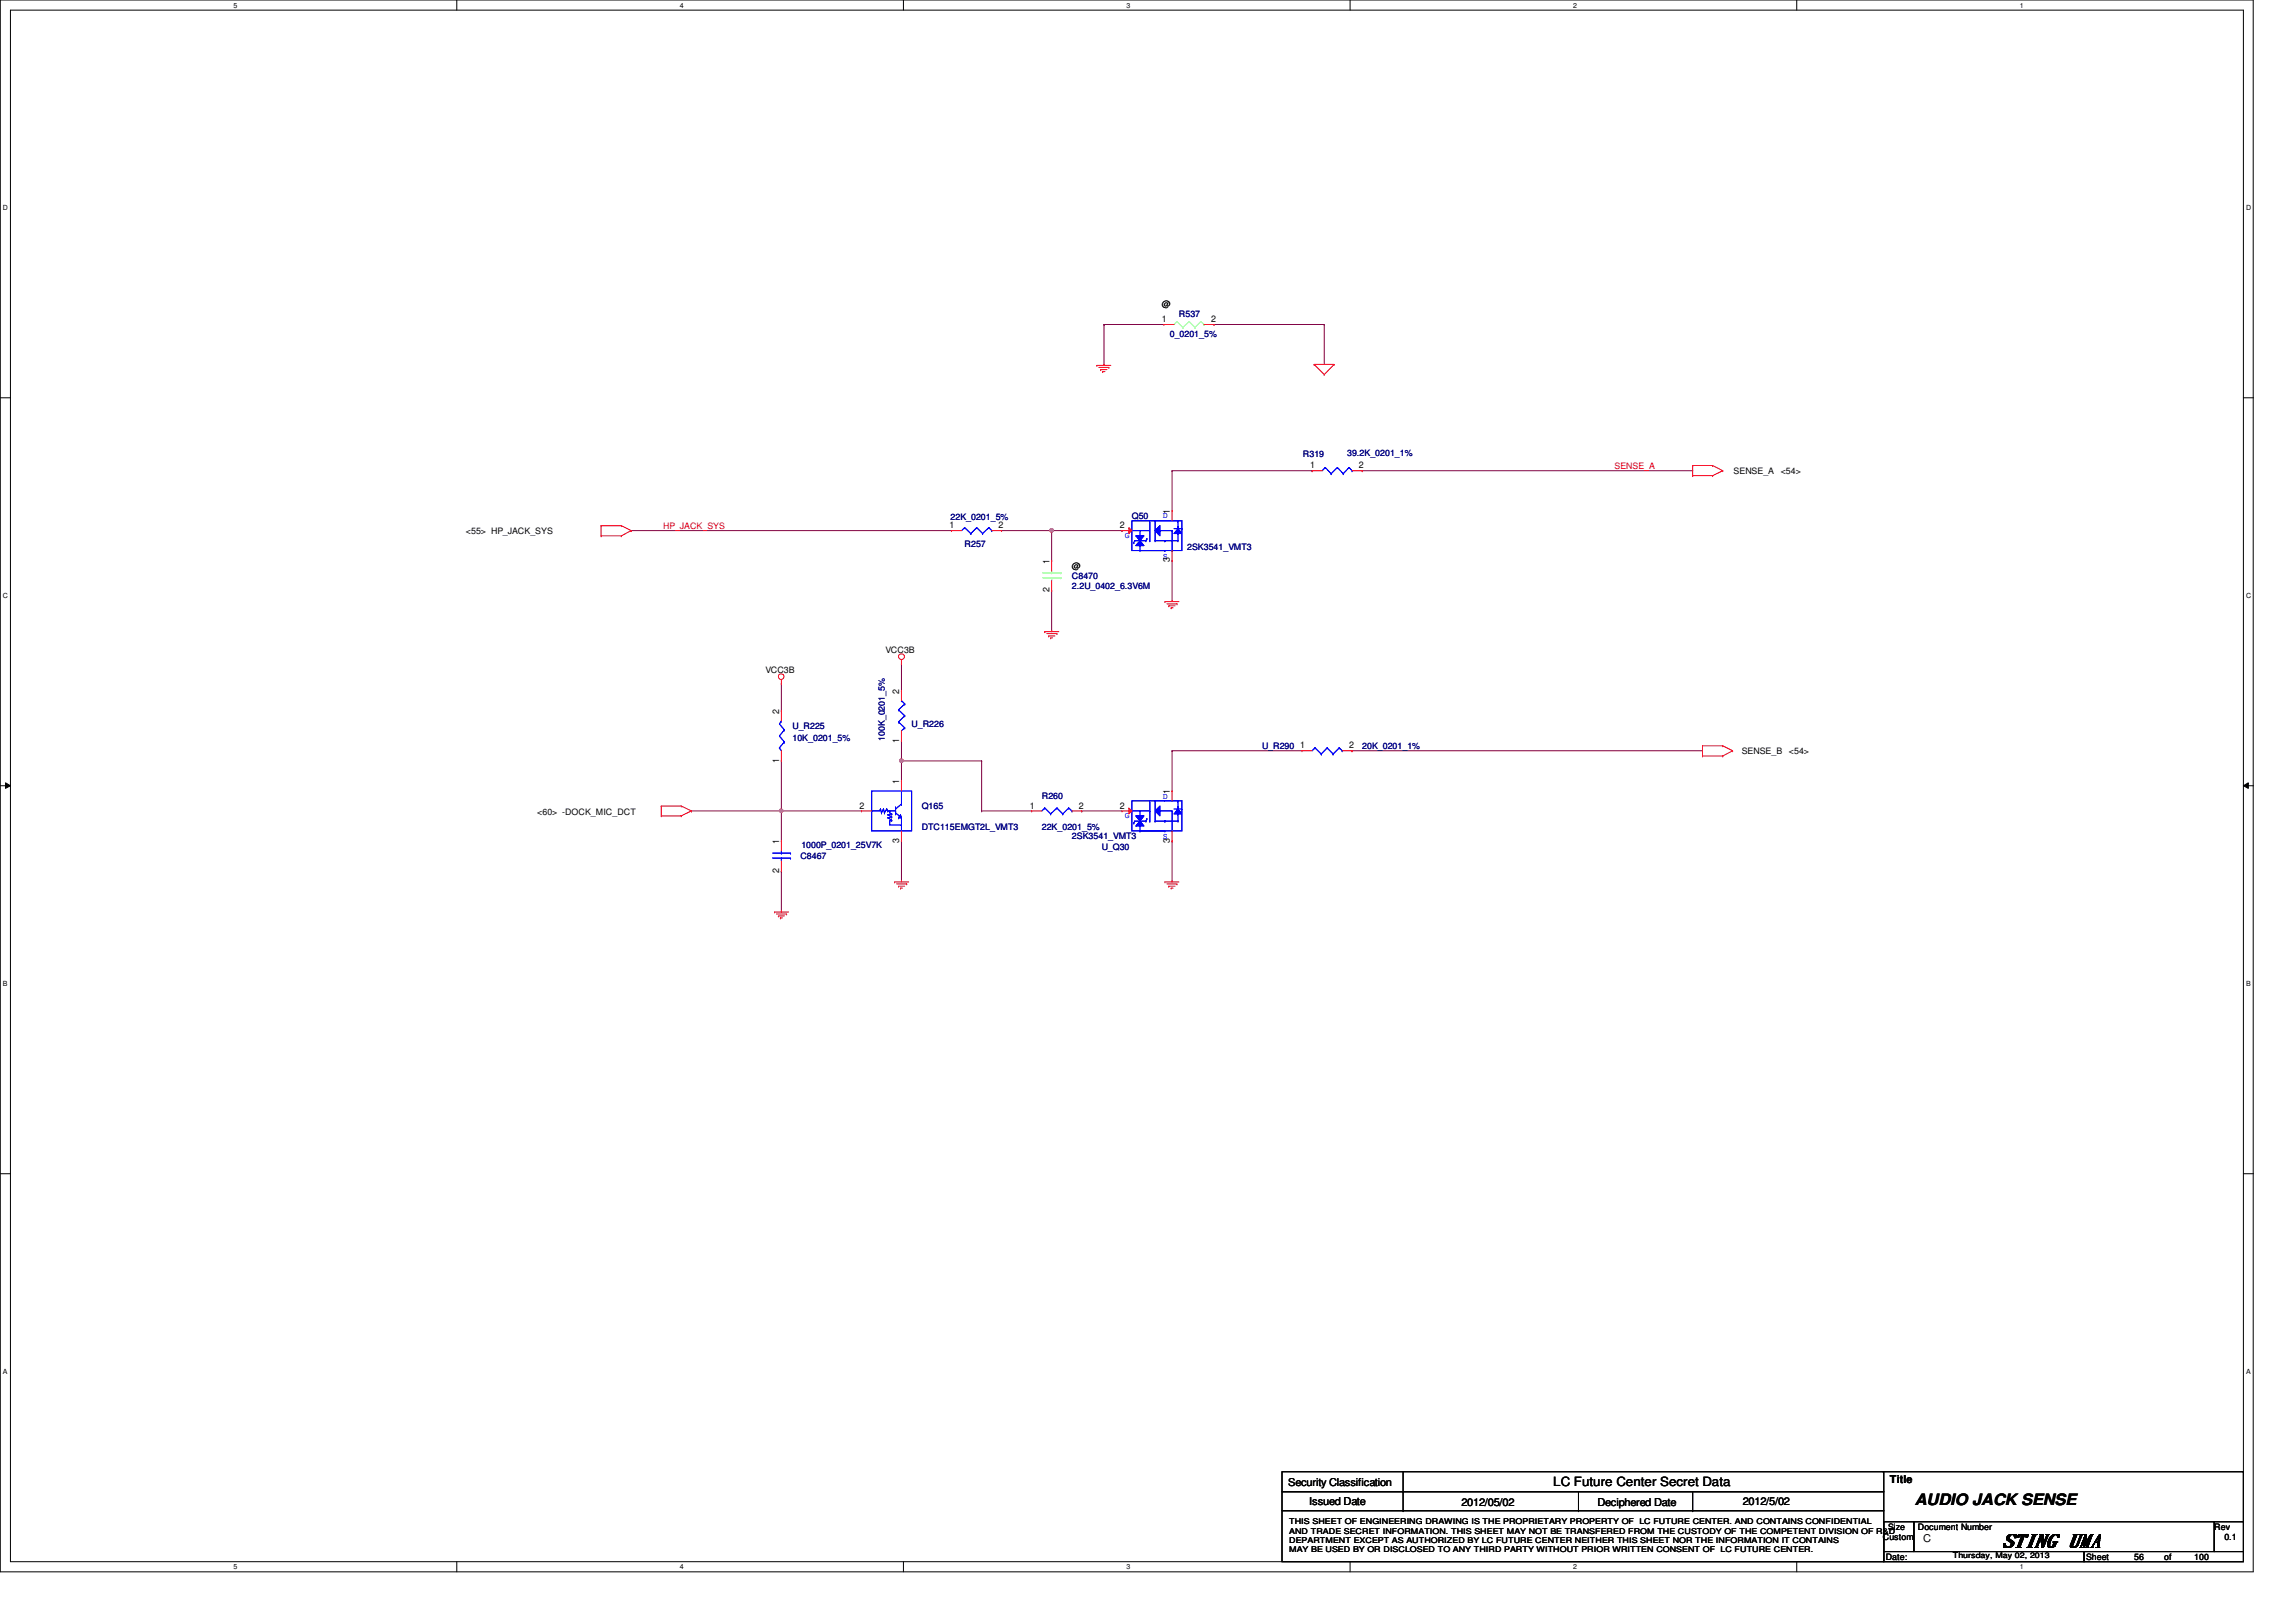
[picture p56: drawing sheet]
<svg xmlns="http://www.w3.org/2000/svg" width="297mm" height="210mm" viewBox="0 0 297 210" stroke-linecap="round" stroke-linejoin="round" font-family="sans-serif">
<defs><g id="words">
<text font-size="2.4" x="258.9" y="200.2">STING UMA</text>
<text font-size="2" x="247.7" y="194.8">AUDIO JACK SENSE</text>
<text font-size="1.7" x="201" y="192.3">LC Future Center Secret Data</text>
<g font-size="1.4">
<text x="244.5" y="191.9">Title</text>
<text x="166.7" y="192.3">Security Classification</text>
<text x="169.4" y="194.7">Issued Date</text>
<text x="189.1" y="194.9">2012/05/02</text>
<text x="206.7" y="194.9">Deciphered Date</text>
<text x="225.5" y="194.7">2012/5/02</text>
<text x="248.8" y="199.5">C</text>
</g>
<g font-size="1.2">
<text x="150.3" y="41.7">1</text>
<text x="156.7" y="41.7">2</text>
<text x="169.5" y="60.6">1</text>
<text x="175.8" y="60.6">2</text>
<text x="122.8" y="68.4">1</text>
<text x="129.2" y="68.4">2</text>
<text x="144.9" y="68.4">2</text>
<text x="151.3" y="66.5" transform="rotate(-90 151.3 66.5)">1</text>
<text x="135.8" y="76.7" transform="rotate(-90 135.8 76.7)">2</text>
<text x="135.8" y="73" transform="rotate(-90 135.8 73)">1</text>
<text x="151.3" y="72.8" transform="rotate(-90 151.3 72.8)">3</text>
<text x="116.3" y="89.8" transform="rotate(-90 116.3 89.8)">2</text>
<text x="100.8" y="92.4" transform="rotate(-90 100.8 92.4)">2</text>
<text x="100.8" y="98.7" transform="rotate(-90 100.8 98.7)">1</text>
<text x="116.3" y="101.5" transform="rotate(-90 116.3 101.5)">1</text>
<text x="116.3" y="96.1" transform="rotate(-90 116.3 96.1)">1</text>
<text x="168.2" y="96.9">1</text>
<text x="174.5" y="96.9">2</text>
<text x="111.2" y="104.6">2</text>
<text x="133.2" y="104.6">1</text>
<text x="139.6" y="104.6">2</text>
<text x="144.9" y="104.6">2</text>
<text x="151.3" y="102.7" transform="rotate(-90 151.3 102.7)">1</text>
<text x="100.8" y="112.9" transform="rotate(-90 100.8 112.9)">2</text>
<text x="100.8" y="109.2" transform="rotate(-90 100.8 109.2)">1</text>
<text x="116.3" y="109.1" transform="rotate(-90 116.3 109.1)">3</text>
<text x="151.3" y="109.1" transform="rotate(-90 151.3 109.1)">3</text>
</g>
<g font-size="1.1">
<text x="150.3" y="39.7">@</text>
<text x="224.3" y="61.3">SENSE_A</text>
<text x="230.4" y="61.3">&lt;54&gt;</text>
<text x="60.3" y="69.1">&lt;55&gt; HP_JACK_SYS</text>
<text x="138.7" y="73.7">@</text>
<text x="99" y="87.1">VCC3B</text>
<text x="114.6" y="84.5">VCC3B</text>
<text x="225.3" y="97.6">SENSE_B</text>
<text x="231.4" y="97.6">&lt;54&gt;</text>
<text x="69.5" y="105.4">&lt;60&gt; -DOCK_MIC_DCT</text>
<text x="243.6" y="199.3">Custom</text>
<text x="244" y="201.9">Date:</text>
<text x="244.3" y="198">Size</text>
<text x="248.1" y="198">Document Number</text>
<text x="269.9" y="201.9">Sheet</text>
<text x="276.1" y="201.9">56</text>
<text x="280" y="201.9">of</text>
<text x="283.9" y="201.9">100</text>
<text x="286.5" y="198">Rev</text>
<text x="287.8" y="199.3">0.1</text>
</g>
<g font-size="1.1" fill="#000080">
<text x="152.5" y="41">R537</text>
<text x="151.3" y="43.6">0_0201_5%</text>
<text x="168.6" y="59.1">R319</text>
<text x="174.3" y="59">39.2K_0201_1%</text>
<text x="123" y="67.3">22K_0201_5%</text>
<text x="124.8" y="70.8">R257</text>
<text x="146.4" y="67.2">Q50</text>
<text x="153.6" y="71.2">2SK3541_VMT3</text>
<text x="138.7" y="75">C8470</text>
<text x="138.7" y="76.2">2.2U_0402_6.3V6M</text>
<text x="102.5" y="94.4">U_R225</text>
<text x="102.5" y="95.9">10K_0201_5%</text>
<text x="114.5" y="95.9" transform="rotate(-90 114.5 95.9)">100K_0201_5%</text>
<text x="117.9" y="94.1">U_R226</text>
<text x="163.3" y="97">U_R290</text>
<text x="176.2" y="97">20K_0201_1%</text>
<text x="119.2" y="104.7">Q165</text>
<text x="119.2" y="107.4">DTC115EMGT2L_VMT3</text>
<text x="134.8" y="103.5">R260</text>
<text x="134.8" y="107.4">22K_0201_5%</text>
<text x="103.5" y="111.2">C8467</text>
<text x="103.7" y="109.7">1000P_0201_25V7K</text>
<text x="138.7" y="108.6">2SK3541_VMT3</text>
<text x="142.5" y="109.9">U_Q30</text>
</g>
<g font-size="1.1" fill="#f00">
<text x="208.9" y="60.7">SENSE_A</text>
<text x="85.8" y="68.4">HP_JACK_SYS</text>
</g>
<g font-size="1.1" fill="#00f">
<text x="145.5" y="69.6">G</text>
<text x="150.4" y="67.1">D</text>
<text x="150.4" y="72.3">S</text>
<text x="145.5" y="105.9">G</text>
<text x="150.4" y="103.3">D</text>
<text x="150.4" y="108.6">S</text>
</g>
<g font-size="1">
<text x="166.8" y="197.3">THIS SHEET OF ENGINEERING DRAWING IS THE PROPRIETARY PROPERTY OF LC FUTURE CENTER. AND CONTAINS CONFIDENTIAL</text>
<text x="166.8" y="198.5">AND TRADE SECRET INFORMATION. THIS SHEET MAY NOT BE TRANSFERED FROM THE CUSTODY OF THE COMPETENT DIVISION OF R&amp;D</text>
<text x="166.8" y="199.6">DEPARTMENT EXCEPT AS AUTHORIZED BY LC FUTURE CENTER NEITHER THIS SHEET NOR THE INFORMATION IT CONTAINS</text>
<text x="166.8" y="200.8">MAY BE USED BY OR DISCLOSED TO ANY THIRD PARTY WITHOUT PRIOR WRITTEN CONSENT OF LC FUTURE CENTER.</text>
<text x="252.6" y="201.7">Thursday, May 02, 2013</text>
</g>
<g font-size=".9">
<text x="30.2" y="1">5</text>
<text x="88" y="1">4</text>
<text x="145.8" y="1">3</text>
<text x="203.5" y="1">2</text>
<text x="261.3" y="1">1</text>
<text x=".4" y="27.2">D</text>
<text x="290.6" y="27.2">D</text>
<text x=".4" y="77.3">C</text>
<text x="290.6" y="77.3">C</text>
<text x=".4" y="127.6">B</text>
<text x="290.6" y="127.6">B</text>
<text x=".4" y="177.8">A</text>
<text x="290.6" y="177.8">A</text>
<text x="30.2" y="203.1">5</text>
<text x="88" y="203.1">4</text>
<text x="145.8" y="203.1">3</text>
<text x="203.5" y="203.1">2</text>
<text x="261.3" y="203.1">1</text>
</g>
</g></defs>
<path d="M0 0h291.5v203.4h-291.5zM1.4 1.3h288.8v200.8h-288.8z" fill="none" stroke="#000" stroke-width=".13"/>
<g fill="#fff">
<path d="M30.2 .2h.5v1h-.5z"/>
<path d="M30.2 202.3h.5v1h-.5z"/>
</g>
<path d="M59.1 0v1.3M59.1 202.1v1.3" fill="none" stroke="#000" stroke-width=".13"/>
<g fill="#fff">
<path d="M88 .2h.5v1h-.5z"/>
<path d="M88 202.3h.5v1h-.5z"/>
</g>
<path d="M116.9 0v1.3M116.9 202.1v1.3" fill="none" stroke="#000" stroke-width=".13"/>
<g fill="#fff">
<path d="M145.7 .2h.6v1h-.6z"/>
<path d="M145.7 202.3h.6v1h-.6z"/>
</g>
<path d="M174.7 0v1.3M174.7 202.1v1.3" fill="none" stroke="#000" stroke-width=".13"/>
<g fill="#fff">
<path d="M203.5 .2h.5v1h-.5z"/>
<path d="M203.5 202.3h.5v1h-.5z"/>
</g>
<path d="M232.4 0v1.3M232.4 202.1v1.3" fill="none" stroke="#000" stroke-width=".13"/>
<g fill="#fff">
<path d="M261.3 .2h.5v1h-.5z"/>
<path d="M261.3 202.3h.5v1h-.5z"/>
<path d="M.4 26.4h.6v1h-.6z"/>
<path d="M290.6 26.4h.6v1h-.6z"/>
<path d="M.4 76.5h.6v1.1h-.6z"/>
<path d="M290.6 76.5h.6v1.1h-.6z"/>
</g>
<path d="M0 51.5h1.4M290.2 51.5h1.3" fill="none" stroke="#000" stroke-width=".13"/>
<g fill="#fff">
<path d="M.4 126.7h.6v1.1h-.6z"/>
<path d="M290.6 126.7h.6v1.1h-.6z"/>
</g>
<path d="M0 101.7h1.4M.7 101.3l.7 .4-.7 .3zM290.2 101.7l.7-.4v.7zM290.2 101.7h1.3" fill="none" stroke="#000" stroke-width=".13"/>
<path d="M.7 101.3l.7 .4-.7 .3zM290.2 101.7l.7-.4v.7z" fill="#000"/>
<g fill="#fff">
<path d="M.4 177h.5v1h-.5z"/>
<path d="M290.6 177h.5v1h-.5z"/>
</g>
<path d="M0 151.9h1.4M290.2 151.9h1.3" fill="none" stroke="#000" stroke-width=".13"/>
<g fill="none" stroke="#800040" stroke-width=".13">
<path d="M142.8 42h.1M142.8 42h7.8M142.8 42v5.2M157.1 42h.1M157.1 42h14.2M171.3 42h.1M171.3 42v5.2M81.7 68.7h.1M81.7 68.7h41.4M129.6 68.7h6.5M136.1 68.7h.1M151.6 72.6h.1"/>
<path d="M151.6 72.6v5.1M176.2 60.9h.1M176.2 60.9h42.8M151.6 97.2h.1M151.6 97.2v5.2M151.6 97.2h16.8M174.9 97.2h.1M174.9 97.2h45.4"/>
</g>
<circle cx="136.1" cy="68.6" r=".25" fill="#f0f"/>
<circle cx="136.1" cy="68.6" r=".25" fill="none" stroke="#f0f" stroke-width=".13"/>
<g fill="none" stroke="#800040" stroke-width=".13">
<path d="M136.1 68.7h.1M136.1 68.7v3.9M136.1 76.5v5.1M136.1 68.7h9.1M145.2 68.7h.1M151.6 60.9h.1M151.6 60.9v5.2M151.6 60.9h18.2M169.8 60.9h.1M116.6 98.5h.1M116.6 98.5h10.4M127 98.5h.1"/>
<path d="M127 98.5v6.4M136.1 81.6h.1M127 104.9h.1M127 104.9h6.5M140 104.9h.1M140 104.9h5.2M151.6 108.8h.1M151.6 108.8v5.2"/>
</g>
<circle cx="116.6" cy="98.4" r=".25" fill="#f0f"/>
<circle cx="116.6" cy="98.4" r=".25" fill="none" stroke="#f0f" stroke-width=".13"/>
<path d="M116.6 98.5h.1M116.6 85.9h.1M116.6 85.9v3.5M116.6 95.9v5.1M89.4 104.9h.1M89.4 104.9h22.1M101.1 104.9h.1" fill="none" stroke="#800040" stroke-width=".13"/>
<path d="M100.9 104.7h.3l.1 .2-.1 .2-.2 .1-.1-.1z" fill-rule="evenodd" fill="#f0f"/>
<path d="M100.9 104.7h.3l.1 .2-.1 .2-.2 .1-.1-.1z" fill="none" stroke="#f0f" stroke-width=".13"/>
<path d="M101.1 98.5h.1M101.1 88.5h.1M101.1 88.5v3.5M101.1 98.5v10.3M101.1 104.9h.1M101.1 112.7h.1M101.1 112.7v5.2M116.6 108.8h.1M116.6 108.8v5.2" fill="none" stroke="#800040" stroke-width=".13"/>
<g fill="none" stroke="#f00" stroke-width=".13">
<path d="M141.9 47.3h.1M141.9 47.3h1.8M142.2 47.5h1.3M142.4 47.8h.1M142.4 47.8h.8M142.7 48.1h.1M142.7 48.1h.3M142.8 47.2h.1M142.8 47.2v.1M143.5 47.5h.1M170 47.2h.1M170 47.2h2.6"/>
<path d="M170 47.2l1.3 1.3M171.3 48.5h.1M172.6 47.2h.1M172.6 47.2l-1.3 1.3M77.8 68h.1M77.8 69.3h.1M77.8 68h2.6M77.8 68v1.3M77.8 69.3h2.6M80.4 68h.1M80.4 69.3h.1M80.4 68l1.3 .7"/>
<path d="M81.7 68.7h.1M81.7 68.7l-1.3 .6M150.7 77.9h.1M150.7 77.9h1.8M151 78.1h1.3M151.2 78.4h.1M151.2 78.4h.8M151.5 78.7h.1M151.5 78.7h.3M151.6 77.7h.1M151.6 77.7v.2M152.3 78.1h.1"/>
<path d="M169.8 60.9h.1M169.8 60.9h1.3M174.9 60.9h1.3M176.2 60.9h.1M219 60.2h.1M219 61.6h.1M219 60.2h2.6M219 60.2v1.4M219 61.6h2.6M221.6 60.2h.1M221.6 61.6h.1M221.6 60.2l1.3 .7"/>
<path d="M222.9 60.9h.1M222.9 60.9l-1.3 .7M101.1 88.5h.1M101.1 88v.5M116.6 85.9h.1M116.6 95.9h.1M116.6 89.4h.1M116.6 85.4v.5M116.6 89.4v1.3M116.6 94.6v1.3M135.2 81.7h.1M135.2 81.7h1.8"/>
<path d="M135.4 82h1.3M135.7 82.3h.1M135.7 82.3h.8M135.9 82.5h.1M135.9 82.5h.3M136.1 81.6h.1M136.1 81.6v.1M136.7 82h.1M220.3 96.5h.1M220.3 97.8h.1M220.3 96.5h2.6M220.3 96.5v1.3"/>
<path d="M220.3 97.8h2.6M222.9 96.5h.1M222.9 97.8h.1M222.9 96.5l1.3 .7M224.2 97.2h.1M224.2 97.2l-1.3 .6M85.6 105.6h.1M85.6 104.3h.1M85.6 104.3h2.5M85.6 105.6h2.5M85.6 104.3v1.3M88.1 104.3h.1"/>
<path d="M88.1 105.6h.1M88.1 104.3l1.3 .6M89.4 104.9h.1M89.4 104.9l-1.3 .7M100.2 118h.1M100.2 118h1.8M100.5 118.3h1.3M100.7 118.5h.1M100.7 118.5h.8M101 118.8h.1M101 118.8h.2M101.1 117.9h.1"/>
<path d="M101.1 117.9v.1M101.8 118.3h.1M115.7 114.1h.1M115.7 114.1h1.9M116 114.4h1.3M116.2 114.7h.1M116.2 114.7h.8M116.5 114.9h.1M116.5 114.9h.3M116.6 114h.1M116.6 114v.1M117.3 114.4h.1"/>
<path d="M133.5 104.9h.1M133.5 104.9h1.3M138.7 104.9h1.3M140 104.9h.1M150.7 114.1h.1M150.7 114.1h1.8M151 114.4h1.3M151.2 114.7h.1M151.2 114.7h.8M151.5 114.9h.1M151.5 114.9h.3M151.6 114h.1"/>
<path d="M151.6 114v.1M152.3 114.4h.1"/>
<circle cx="101.1" cy="87.6" r=".37"/>
<circle cx="116.6" cy="85" r=".37"/>
</g>
<g fill="none" stroke="#000" stroke-width=".13">
<path d="M165.9 190.5h77.8v2.5h-77.8zM165.9 193h77.8v2.5h-77.8zM165.9 195.5h77.8v6.6h-77.8zM181.5 193h.1M181.5 195.5h.1M181.5 190.5v5M204.2 195.5h.1M204.2 193v2.5M219 195.5h.1M219 193v2.5M243.6 190.5h46.6M243.7 196.9h3.9v3.9h-3.9z"/>
<path d="M247.6 196.9h38.9v3.9h-38.9zM286.5 196.9h3.7v3.9h-3.7zM290.2 190.5h.1M290.2 190.5v6.4M243.7 200.8h25.9v1.3h-25.9zM269.6 200.8h20.6v1.3h-20.6z"/>
</g>
<g fill="none" stroke="#00f" stroke-width=".13">
<path d="M171.4 60.5h.1M171.4 60.5l-.3 .4M171.4 60.5l.8 .8M172.2 61.3h.1M173 60.5h.1M173 60.5l-.8 .8M173 60.5l.8 .8M173.8 61.3h.1M174.5 60.5h.1M174.5 60.5l-.7 .8M174.5 60.5l.4 .4M174.9 60.9h.1"/>
<path d="M116.2 93.4h.1M116.2 91.9h.1M116.2 93.4l.8 .8M116.2 91.9l.8 .7M116.6 90.7h.1M116.6 90.7l.4 .4M117 94.2h.1M117 92.6h.1M117 91.1h.1M117 94.2l-.4 .4M117 92.6l-.8 .8M117 91.1l-.8 .8"/>
<path d="M135.2 104.6h.1M135.2 104.6l-.4 .3M135.2 104.6l.7 .7M135.9 105.3h.1M136.7 104.6h.1M136.7 104.6l-.8 .7M136.7 104.6l.8 .7M137.5 105.3h.1M138.3 104.6h.1M138.3 104.6l-.8 .7M138.3 104.6l.4 .3M138.7 104.9h.1"/>
</g>
<path d="M149.4 68.7l.7-.7v1.3z" fill="#00f"/>
<path d="M149.4 68.7l.7-.7v1.3z" fill="none" stroke="#00f" stroke-width=".13"/>
<path d="M152.4 68.4l.5 .6h-1z" fill="#00f"/>
<g fill="none" stroke="#00f" stroke-width=".13">
<path d="M146.7 70.2h.1M148.2 70h.1M148.2 70h-1.4l-.1 .2M148.4 69.7h.1M148.4 69.7l-.2 .3M148.8 70h.1M148.8 67.4v2.6M149.4 67.4h.1M149.4 70h.1M149.4 67.4h3M149.4 67.4v2.6M149.4 70h3"/>
<path d="M150.1 68.7h.1M150.1 68.7h1.5M150.7 70h.1M151.6 68.7h.1M151.6 68.7v1.3M151.9 68.4h1M152.4 68.4l.5 .6h-1zM152.4 67.4h.1M152.4 68.2h.1M152.4 70h.1M152.4 69h.1M152.4 67.4v1"/>
<path d="M152.4 69v1M152.9 68.4h.1"/>
</g>
<path d="M147.5 70l.5 .6h-1.1z" fill="#00f"/>
<path d="M147.5 70l.5 .6h-1.1z" fill="none" stroke="#00f" stroke-width=".13"/>
<path d="M146.9 69.3h1.1l-.5 .7z" fill="#00f"/>
<path d="M146.4 67.4h6.5v3.8h-6.5zM146.4 68.7h2.4M146.9 69.3h1.1l-.5 .7zM147.5 69.3h.1M147.5 71.2h.1M147.5 68.7v.6M147.5 70.6v.6M147.5 71.2h3.2M148.8 68.7h.1M150.7 71.2h.1M151.6 71.2h.1M151.6 70v1.2" fill="none" stroke="#00f" stroke-width=".13"/>
<path d="M149.4 68.7l.7-.7v1.3z" fill="#00f"/>
<path d="M149.4 68.7l.7-.7v1.3z" fill="none" stroke="#00f" stroke-width=".13"/>
<path d="M152.4 68.4l.5 .6h-1z" fill="#00f"/>
<g fill="none" stroke="#00f" stroke-width=".13">
<path d="M146.7 70.2h.1M148.2 70h.1M148.2 70h-1.4l-.1 .2M148.4 69.7h.1M148.4 69.7l-.2 .3M148.8 70h.1M148.8 67.4v2.6M149.4 67.4h.1M149.4 70h.1M149.4 67.4h3M149.4 67.4v2.6M149.4 70h3"/>
<path d="M150.1 68.7h.1M150.1 68.7h1.5M150.7 70h.1M151.6 68.7h.1M151.6 68.7v1.3M151.9 68.4h1M152.4 68.4l.5 .6h-1zM152.4 67.4h.1M152.4 68.2h.1M152.4 70h.1M152.4 69h.1M152.4 67.4v1"/>
<path d="M152.4 69v1M152.9 68.4h.1"/>
</g>
<path d="M147.5 70l.5 .6h-1.1z" fill="#00f"/>
<path d="M147.5 70l.5 .6h-1.1z" fill="none" stroke="#00f" stroke-width=".13"/>
<path d="M146.9 69.3h1.1l-.5 .7z" fill="#00f"/>
<path d="M146.4 67.4h6.5v3.8h-6.5zM146.4 68.7h2.4M146.9 69.3h1.1l-.5 .7zM147.5 69.3h.1M147.5 71.2h.1M147.5 68.7v.6M147.5 70.6v.6M147.5 71.2h3.2M148.8 68.7h.1M150.7 71.2h.1M151.6 71.2h.1M151.6 70v1.2" fill="none" stroke="#00f" stroke-width=".13"/>
<path d="M146 68.3l.4 .4-.4 .3z" fill="#f00"/>
<g fill="none" stroke="#f00" stroke-width=".13">
<path d="M150.6 42h.1M150.6 42h1.3M155.8 42h1.3M157.1 42h.1M136.1 72.6h.1M136.1 76.5h.1M136.1 72.6v1.3M136.1 75.1v1.4M145.2 68.7h.1M145.2 68.7h1.2M146 68.3l.4 .4-.4 .3zM151.6 66.1h.1"/>
<path d="M151.6 72.6h.1M151.6 66.1v1.3M151.6 71.2v1.4M101.1 98.5h.1M101.1 92h.1M101.1 92v1.3M101.1 97.2v1.3M168.4 97.2h.1M168.4 97.2h1.4M173.6 97.2h1.3M174.9 97.2h.1M101.1 108.8h.1"/>
<path d="M101.1 112.7h.1M101.1 108.8v1.3M101.1 111.4v1.3M111.5 104.9h.1M111.5 104.9h1.3M116.6 101h.1M116.6 108.8h.1M116.6 101v1.4M116.6 107.5v1.3"/>
</g>
<g fill="none" stroke="#80ff80" stroke-width=".13">
<path d="M152.3 41.6h.1M152.3 41.6l-.4 .4M152.3 41.6l.7 .8M153 42.4h.1M153.8 41.6h.1M153.8 41.6l-.8 .8M153.8 41.6l.8 .8M154.6 42.4h.1M155.4 41.6h.1M155.4 41.6l-.8 .8M155.4 41.6l.4 .4M155.8 42h.1"/>
<path d="M134.9 74.8h2.3M134.9 74.1h2.3M136.1 74.1h.1M136.1 74.8h.1M136.1 73.9v.2M136.1 74.8v.3M137.2 74.8h.1M137.2 74.1h.1"/>
</g>
<g fill="none" stroke="#00f" stroke-width=".13">
<path d="M100.8 96.8h.1M100.8 96.8l.3 .4M101.1 93.3h.1M101.1 93.3l-.3 .4 .7 .7M101.5 96h.1M101.5 94.4h.1M101.5 94.4l-.7 .8 .7 .8M101.5 96l-.7 .8M170.1 96.8h.1M170.1 96.8l-.3 .4M170.1 96.8l.8 .8M170.9 97.6h.1"/>
<path d="M171.7 96.8h.1M171.7 96.8l-.8 .8M171.7 96.8l.8 .8M172.5 97.6h.1M173.3 96.8h.1M173.3 96.8l-.8 .8M173.3 96.8l.3 .4M173.6 97.2h.1M99.9 111h2.4M99.9 110.4h2.4M101.1 110.4h.1M101.1 111h.1"/>
<path d="M101.1 110.1v.3M101.1 111v.4M102.3 111h.1M102.3 110.4h.1M112.8 102.4h5.1v5.1h-5.1zM112.8 104.9h.1M113.9 104.7h.1M113.9 104.7l-.1 .2h-1M113.9 104.7l.1 .5M114 105.2h.1M114.3 104.7h.1M114.3 104.7l.1 .5"/>
<path d="M114.3 104.7l-.3 .5M114.4 105.2h.1M114.7 104.7h.1M114.7 104.7l.1 .2M114.7 104.7l-.3 .5M114.8 104.9h.1M114.8 104.9h1.1M115.1 104.9h.1M115.1 106.3h.1M115.1 104.9v.3l.3 .1M115.1 106.3v.5h1.5M115.4 105.3h.1"/>
<path d="M115.4 106.1h.1M115.4 105.7h.1M115.4 105.7l-.6 .1 .6 .3M115.4 105.3l-.6 .2 .6 .2M115.4 106.1l-.3 .2M115.9 104.4h.1M115.9 104.9h.1M115.9 104.4v1.1M115.9 105.2l.7 .6M116.2 105.8h.1M116.2 105.8h.4M116.5 105.5h.1"/>
<path d="M116.5 105.5l.1 .3M116.5 105.5l-.3 .3M116.6 107.5h.1M116.6 104.1h.1M116.6 106.8h.1M116.6 105.8h.1M116.6 102.4v1.7M116.6 105.8v1.7M116.6 104.1l-.7 .6"/>
</g>
<path d="M149.4 104.9l.7-.6v1.3z" fill="#00f"/>
<path d="M149.4 104.9l.7-.6v1.3z" fill="none" stroke="#00f" stroke-width=".13"/>
<path d="M152.4 104.7l.5 .6h-1z" fill="#00f"/>
<g fill="none" stroke="#00f" stroke-width=".13">
<path d="M146.7 106.5h.1M148.2 106.3h.1M148.2 106.3h-1.4l-.1 .2M148.4 106h.1M148.4 106l-.2 .3M148.8 106.3h.1M148.8 103.6v2.7M149.4 103.6h.1M149.4 106.3h.1M149.4 103.6h3M149.4 103.6v2.7M149.4 106.3h3"/>
<path d="M150.1 104.9h.1M150.1 104.9h1.5M150.7 106.3h.1M151.6 104.9h.1M151.6 104.9v1.4M151.9 104.7h1M152.4 104.7l.5 .6h-1zM152.4 103.6h.1M152.4 104.4h.1M152.4 106.3h.1M152.4 105.3h.1M152.4 103.6v1.1"/>
<path d="M152.4 105.3v1M152.9 104.7h.1"/>
</g>
<path d="M147.5 106.3l.5 .6h-1.1z" fill="#00f"/>
<path d="M147.5 106.3l.5 .6h-1.1z" fill="none" stroke="#00f" stroke-width=".13"/>
<path d="M146.9 105.6h1.1l-.5 .7z" fill="#00f"/>
<path d="M146.4 103.6h6.5v3.9h-6.5zM146.4 104.9h2.4M146.9 105.6h1.1l-.5 .7zM147.5 105.6h.1M147.5 107.5h.1M147.5 104.9v.7M147.5 106.9v.6M147.5 107.5h3.2M148.8 104.9h.1M150.7 107.5h.1M151.6 107.5h.1M151.6 106.3v1.2" fill="none" stroke="#00f" stroke-width=".13"/>
<path d="M149.4 104.9l.7-.6v1.3z" fill="#00f"/>
<path d="M149.4 104.9l.7-.6v1.3z" fill="none" stroke="#00f" stroke-width=".13"/>
<path d="M152.4 104.7l.5 .6h-1z" fill="#00f"/>
<g fill="none" stroke="#00f" stroke-width=".13">
<path d="M146.7 106.5h.1M148.2 106.3h.1M148.2 106.3h-1.4l-.1 .2M148.4 106h.1M148.4 106l-.2 .3M148.8 106.3h.1M148.8 103.6v2.7M149.4 103.6h.1M149.4 106.3h.1M149.4 103.6h3M149.4 103.6v2.7M149.4 106.3h3"/>
<path d="M150.1 104.9h.1M150.1 104.9h1.5M150.7 106.3h.1M151.6 104.9h.1M151.6 104.9v1.4M151.9 104.7h1M152.4 104.7l.5 .6h-1zM152.4 103.6h.1M152.4 104.4h.1M152.4 106.3h.1M152.4 105.3h.1M152.4 103.6v1.1"/>
<path d="M152.4 105.3v1M152.9 104.7h.1"/>
</g>
<path d="M147.5 106.3l.5 .6h-1.1z" fill="#00f"/>
<path d="M147.5 106.3l.5 .6h-1.1z" fill="none" stroke="#00f" stroke-width=".13"/>
<path d="M146.9 105.6h1.1l-.5 .7z" fill="#00f"/>
<path d="M146.4 103.6h6.5v3.9h-6.5zM146.4 104.9h2.4M146.9 105.6h1.1l-.5 .7zM147.5 105.6h.1M147.5 107.5h.1M147.5 104.9v.7M147.5 106.9v.6M147.5 107.5h3.2M148.8 104.9h.1M150.7 107.5h.1M151.6 107.5h.1M151.6 106.3v1.2" fill="none" stroke="#00f" stroke-width=".13"/>
<path d="M146 104.6l.4 .3-.4 .4z" fill="#f00"/>
<path d="M123.1 68.7h.1M123.1 68.7h1.3M128.3 68.7h1.3M129.6 68.7h.1M145.2 104.9h.1M145.2 104.9h1.2M146 104.6l.4 .3-.4 .4zM151.6 102.4h.1M151.6 108.8h.1M151.6 102.4v1.2M151.6 107.5v1.3" fill="none" stroke="#f00" stroke-width=".13"/>
<path d="M124.8 68.3h.1M124.8 68.3l-.4 .4M124.8 68.3l.8 .7M125.6 69h.1M126.4 68.3h.1M126.4 68.3l-.8 .7M126.4 68.3l.7 .7M127.1 69h.1M127.9 68.3h.1M127.9 68.3l-.8 .7M127.9 68.3l.4 .4M128.3 68.7h.1" fill="none" stroke="#00f" stroke-width=".13"/>
<circle cx="136.1" cy="68.6" r=".25" fill="#f0f"/>
<circle cx="136.1" cy="68.6" r=".25" fill="none" stroke="#f0f" stroke-width=".13"/>
<circle cx="116.6" cy="98.4" r=".25" fill="#f0f"/>
<circle cx="116.6" cy="98.4" r=".25" fill="none" stroke="#f0f" stroke-width=".13"/>
<path d="M100.9 104.7h.3l.1 .2-.1 .2-.2 .1-.1-.1z" fill-rule="evenodd" fill="#f0f"/>
<path d="M100.9 104.7h.3l.1 .2-.1 .2-.2 .1-.1-.1z" fill="none" stroke="#f0f" stroke-width=".13"/>
<use href="#words"/>
</svg>
